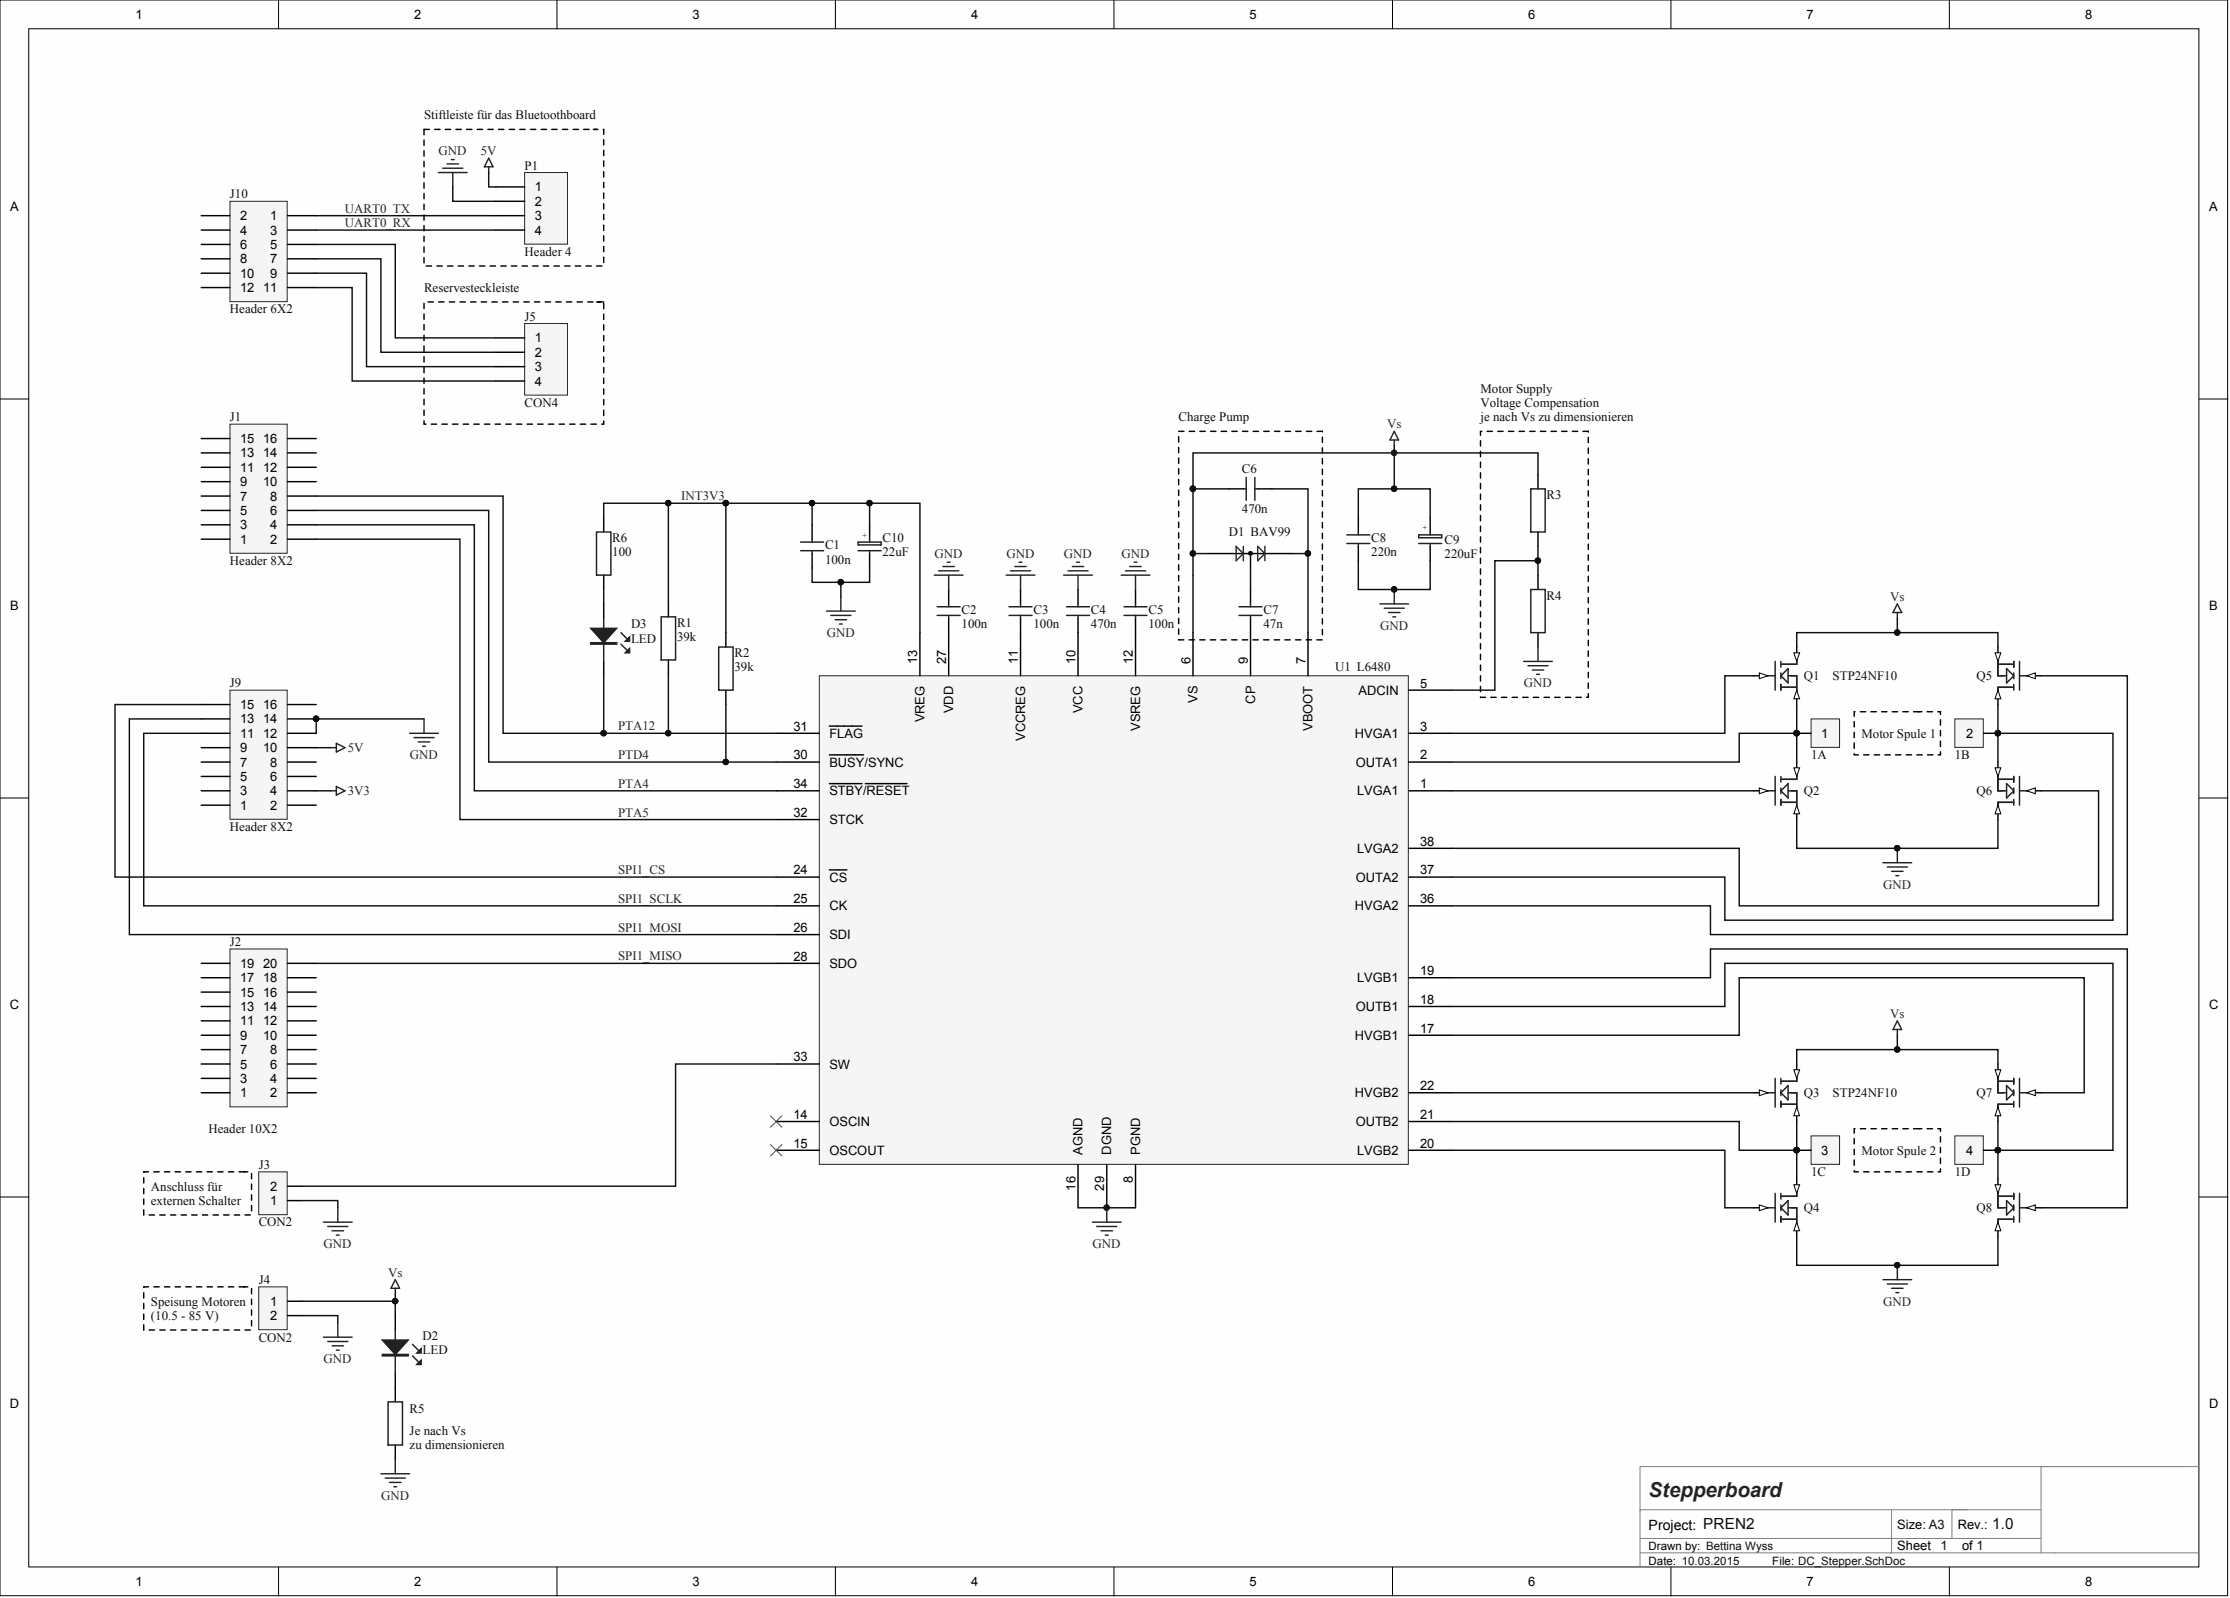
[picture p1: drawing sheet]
<svg xmlns="http://www.w3.org/2000/svg" width="393mm" height="282mm" viewBox="0 0 393 282" stroke-linecap="round" stroke-linejoin="round" font-family="sans-serif">
<defs><g id="words">
<text font-size="3.6" fill="#262626" x="290.8" y="264">Stepperboard</text>
<text font-size="2.7" fill="#0e0e0e" x="351.4" y="269.8">1.0</text>
<text font-size="2.5" x="290.8" y="269.8">Project: PREN2</text>
<g font-size="2.3">
<text x="23.9" y="3.3">1</text>
<text x="73.1" y="3.3">2</text>
<text x="122.2" y="3.3">3</text>
<text x="171.3" y="3.3">4</text>
<text x="220.4" y="3.3">5</text>
<text x="269.6" y="3.3">6</text>
<text x="318.7" y="3.3">7</text>
<text x="367.8" y="3.3">8</text>
<text x="94.3" y="33.8">1</text>
<text x="1.8" y="37.2">A</text>
<text x="42.3" y="38.8">2</text>
<text x="42.3" y="41.4">4</text>
<text x="47.7" y="38.8">1</text>
<text x="47.7" y="41.4">3</text>
<text x="94.3" y="36.3">2</text>
<text x="94.3" y="38.8">3</text>
<text x="94.3" y="41.4">4</text>
<text x="389.7" y="37.2">A</text>
<text x="42.3" y="43.9">6</text>
<text x="42.3" y="46.5">8</text>
<text x="47.7" y="43.9">5</text>
<text x="47.7" y="46.5">7</text>
<text x="42.3" y="49">10</text>
<text x="42.3" y="51.5">12</text>
<text x="46.4" y="51.5">11</text>
<text x="47.7" y="49">9</text>
<text x="94.3" y="60.4">1</text>
<text x="94.3" y="62.9">2</text>
<text x="94.3" y="65.5">3</text>
<text x="94.3" y="68">4</text>
<text x="42.3" y="83.2">11</text>
<text x="42.3" y="80.7">13</text>
<text x="42.3" y="78.2">15</text>
<text x="46.4" y="83.2">12</text>
<text x="46.4" y="80.7">14</text>
<text x="46.4" y="78.2">16</text>
<text x="42.3" y="88.3">7</text>
<text x="42.3" y="85.8">9</text>
<text x="46.4" y="85.8">10</text>
<text x="47.7" y="88.3">8</text>
<text x="42.3" y="95.9">1</text>
<text x="42.3" y="93.4">3</text>
<text x="42.3" y="90.8">5</text>
<text x="47.7" y="95.9">2</text>
<text x="47.7" y="93.4">4</text>
<text x="47.7" y="90.8">6</text>
<text x="1.8" y="107.6">B</text>
<text x="389.7" y="107.6">B</text>
<text x="161.8" y="117.2" transform="rotate(-90 161.8 117.2)">13</text>
<text x="166.9" y="117.2" transform="rotate(-90 166.9 117.2)">27</text>
<text x="179.5" y="117.2" transform="rotate(-90 179.5 117.2)">11</text>
<text x="189.7" y="117.2" transform="rotate(-90 189.7 117.2)">10</text>
<text x="199.8" y="117.2" transform="rotate(-90 199.8 117.2)">12</text>
<text x="210" y="117.2" transform="rotate(-90 210 117.2)">6</text>
<text x="220.1" y="117.2" transform="rotate(-90 220.1 117.2)">9</text>
<text x="230.3" y="117.2" transform="rotate(-90 230.3 117.2)">7</text>
<text x="42.3" y="125.1">15</text>
<text x="46.4" y="125.1">16</text>
<text x="168.1" y="125.8" transform="rotate(-90 168.1 125.8)">VDD</text>
<text x="191" y="125.8" transform="rotate(-90 191 125.8)">VCC</text>
<text x="211.2" y="124" transform="rotate(-90 211.2 124)">VS</text>
<text x="221.4" y="124.1" transform="rotate(-90 221.4 124.1)">CP</text>
<text x="239.6" y="122.5">ADCIN</text>
<text x="250.5" y="121.3">5</text>
<text x="42.3" y="130.1">11</text>
<text x="42.3" y="127.6">13</text>
<text x="46.4" y="130.1">12</text>
<text x="46.4" y="127.6">14</text>
<text x="140" y="128.9">31</text>
<text x="146.3" y="130.1">FLAG</text>
<text x="163.1" y="127.4" transform="rotate(-90 163.1 127.4)">VREG</text>
<text x="180.8" y="130.7" transform="rotate(-90 180.8 130.7)">VCCREG</text>
<text x="201.1" y="128.9" transform="rotate(-90 201.1 128.9)">VSREG</text>
<text x="231.5" y="128.9" transform="rotate(-90 231.5 128.9)">VBOOT</text>
<text x="239" y="130.1">HVGA1</text>
<text x="250.5" y="128.9">3</text>
<text x="321.2" y="130.1">1</text>
<text x="346.8" y="130.1">2</text>
<text x="42.3" y="137.8">5</text>
<text x="42.3" y="135.2">7</text>
<text x="42.3" y="132.7">9</text>
<text x="46.4" y="132.7">10</text>
<text x="47.7" y="137.8">6</text>
<text x="47.7" y="135.2">8</text>
<text x="140" y="134">30</text>
<text x="146.3" y="135.2">BUSY/SYNC</text>
<text x="239.1" y="135.2">OUTA1</text>
<text x="250.5" y="134">2</text>
<text x="42.3" y="142.8">1</text>
<text x="42.3" y="140.3">3</text>
<text x="47.7" y="142.8">2</text>
<text x="47.7" y="140.3">4</text>
<text x="140" y="139">34</text>
<text x="146.3" y="140.3">STBY/RESET</text>
<text x="239.4" y="140.3">LVGA1</text>
<text x="250.5" y="139">1</text>
<text x="140" y="144.1">32</text>
<text x="146.3" y="145.4">STCK</text>
<text x="250.5" y="149.2">38</text>
<text x="140" y="154.2">24</text>
<text x="146.3" y="155.5">CS</text>
<text x="239.1" y="155.5">OUTA2</text>
<text x="239.4" y="150.4">LVGA2</text>
<text x="250.5" y="154.2">37</text>
<text x="140" y="159.3">25</text>
<text x="146.3" y="160.6">CK</text>
<text x="239" y="160.6">HVGA2</text>
<text x="250.5" y="159.3">36</text>
<text x="140" y="164.4">26</text>
<text x="146.3" y="165.7">SDI</text>
<text x="42.3" y="173.3">17</text>
<text x="42.3" y="170.7">19</text>
<text x="46.4" y="173.3">18</text>
<text x="46.4" y="170.7">20</text>
<text x="140" y="169.5">28</text>
<text x="146.3" y="170.7">SDO</text>
<text x="239.4" y="173.3">LVGB1</text>
<text x="250.5" y="172">19</text>
<text x="1.7" y="178">C</text>
<text x="42.3" y="178.3">13</text>
<text x="42.3" y="175.8">15</text>
<text x="46.4" y="178.3">14</text>
<text x="46.4" y="175.8">16</text>
<text x="239.1" y="178.3">OUTB1</text>
<text x="250.5" y="177.1">18</text>
<text x="389.6" y="178">C</text>
<text x="42.3" y="185.9">7</text>
<text x="42.3" y="183.4">9</text>
<text x="42.3" y="180.9">11</text>
<text x="46.4" y="183.4">10</text>
<text x="46.4" y="180.9">12</text>
<text x="47.7" y="185.9">8</text>
<text x="239" y="183.4">HVGB1</text>
<text x="250.5" y="182.1">17</text>
<text x="42.3" y="191">3</text>
<text x="42.3" y="188.5">5</text>
<text x="47.7" y="191">4</text>
<text x="47.7" y="188.5">6</text>
<text x="140" y="187.2">33</text>
<text x="146.3" y="188.5">SW</text>
<text x="42.3" y="193.6">1</text>
<text x="47.7" y="193.6">2</text>
<text x="140" y="197.4">14</text>
<text x="239" y="193.6">HVGB2</text>
<text x="250.5" y="197.4">21</text>
<text x="250.5" y="192.3">22</text>
<text x="140" y="202.4">15</text>
<text x="146.3" y="198.6">OSCIN</text>
<text x="146.3" y="203.7">OSCOUT</text>
<text x="191" y="203.7" transform="rotate(-90 191 203.7)">AGND</text>
<text x="196" y="203.7" transform="rotate(-90 196 203.7)">DGND</text>
<text x="201.1" y="203.7" transform="rotate(-90 201.1 203.7)">PGND</text>
<text x="239.1" y="198.6">OUTB2</text>
<text x="239.4" y="203.7">LVGB2</text>
<text x="250.5" y="202.4">20</text>
<text x="321.2" y="203.7">3</text>
<text x="346.8" y="203.7">4</text>
<text x="189.7" y="210" transform="rotate(-90 189.7 210)">16</text>
<text x="194.8" y="210" transform="rotate(-90 194.8 210)">29</text>
<text x="199.8" y="208.7" transform="rotate(-90 199.8 208.7)">8</text>
<text x="47.7" y="212.6">1</text>
<text x="47.7" y="210">2</text>
<text x="47.7" y="230.3">1</text>
<text x="47.7" y="232.9">2</text>
<text x="1.7" y="248.4">D</text>
<text x="389.6" y="248.4">D</text>
<text x="334.7" y="269.6">Size: A3</text>
<text x="345.3" y="269.6">Rev.:</text>
<text x="334.7" y="273.4">Sheet</text>
<text x="346.1" y="273.4">of 1</text>
<text x="23.9" y="279.8">1</text>
<text x="73.1" y="279.8">2</text>
<text x="122.2" y="279.8">3</text>
<text x="171.3" y="279.8">4</text>
<text x="220.4" y="279.8">5</text>
<text x="269.6" y="279.8">6</text>
<text x="318.7" y="279.8">7</text>
<text x="367.8" y="279.8">8</text>
</g>
<g font-size="2.3" fill="#0e0e0e">
<text x="74.8" y="21.1">Stiftleiste für das Bluetoothboard</text>
<text x="92.5" y="29.9">P1</text>
<text x="40.6" y="35">J10</text>
<text x="92.5" y="45.1">Header 4</text>
<text x="74.8" y="51.5">Reservesteckleiste</text>
<text x="40.6" y="55.3">Header 6X2</text>
<text x="92.5" y="56.6">J5</text>
<text x="92.5" y="71.8">CON4</text>
<text x="261.1" y="69.2">Motor Supply</text>
<text x="261.1" y="71.8">Voltage Compensation</text>
<text x="40.6" y="74.3">J1</text>
<text x="207.9" y="74.3">Charge Pump</text>
<text x="261.1" y="74.3">je nach Vs zu dimensionieren</text>
<text x="219.1" y="83.4">C6</text>
<text x="272.8" y="88">R3</text>
<text x="108" y="95.6">R6</text>
<text x="155.7" y="95.6">C10</text>
<text x="216.8" y="94.6">D1 BAV99</text>
<text x="219.1" y="90.5">470n</text>
<text x="241.9" y="95.6">C8</text>
<text x="254.8" y="95.9">C9</text>
<text x="40.6" y="99.7">Header 8X2</text>
<text x="108" y="98.2">100</text>
<text x="145.5" y="96.9">C1</text>
<text x="145.5" y="99.4">100n</text>
<text x="155.7" y="98.2">22uF</text>
<text x="241.9" y="98.2">220n</text>
<text x="254.8" y="98.4">220uF</text>
<text x="272.8" y="105.8">R4</text>
<text x="111.3" y="110.8">D3</text>
<text x="111.3" y="113.4">LED</text>
<text x="119.4" y="110.6">R1</text>
<text x="119.4" y="113.1">39k</text>
<text x="169.6" y="108.3">C2</text>
<text x="169.6" y="110.8">100n</text>
<text x="182.3" y="108.3">C3</text>
<text x="182.3" y="110.8">100n</text>
<text x="192.4" y="108.3">C4</text>
<text x="192.4" y="110.8">470n</text>
<text x="202.6" y="108.3">C5</text>
<text x="202.6" y="110.8">100n</text>
<text x="222.9" y="108.3">C7</text>
<text x="222.9" y="110.8">47n</text>
<text x="129.6" y="115.9">R2</text>
<text x="129.6" y="118.4">39k</text>
<text x="235.5" y="118.4">U1 L6480</text>
<text x="318.2" y="120">Q1</text>
<text x="323.3" y="120">STP24NF10</text>
<text x="348.6" y="120">Q5</text>
<text x="40.6" y="121.2">J9</text>
<text x="328.3" y="130.1">Motor Spule 1</text>
<text x="319.5" y="133.9">1A</text>
<text x="344.8" y="133.9">1B</text>
<text x="318.2" y="140.3">Q2</text>
<text x="348.6" y="140.3">Q6</text>
<text x="40.6" y="146.6">Header 8X2</text>
<text x="40.6" y="166.9">J2</text>
<text x="318.2" y="193.5">Q3</text>
<text x="323.3" y="193.5">STP24NF10</text>
<text x="348.6" y="193.5">Q7</text>
<text x="36.8" y="199.9">Header 10X2</text>
<text x="328.3" y="203.7">Motor Spule 2</text>
<text x="26.6" y="210">Anschluss für</text>
<text x="45.6" y="206.2">J3</text>
<text x="319.5" y="207.5">1C</text>
<text x="344.8" y="207.5">1D</text>
<text x="26.6" y="212.5">externen Schalter</text>
<text x="318.2" y="213.8">Q4</text>
<text x="348.6" y="213.8">Q8</text>
<text x="45.6" y="216.3">CON2</text>
<text x="45.6" y="226.5">J4</text>
<text x="26.6" y="230.3">Speisung Motoren</text>
<text x="26.6" y="232.8">(10.5 - 85 V)</text>
<text x="45.6" y="236.6">CON2</text>
<text x="74.5" y="236.4">D2</text>
<text x="74.5" y="238.9">LED</text>
<text x="72.3" y="249.3">R5</text>
<text x="72.3" y="253.1">Je nach Vs</text>
<text x="72.3" y="255.6">zu dimensionieren</text>
<text x="342.3" y="273.4">1</text>
</g>
<g font-size="2.3" fill="#262626">
<text x="77.4" y="27.4">GND</text>
<text x="84.8" y="27.4">5V</text>
<text x="60.8" y="37.5">UART0_TX</text>
<text x="60.8" y="40.1">UART0_RX</text>
<text x="244.7" y="75.6">Vs</text>
<text x="120.2" y="88.3">INT3V3</text>
<text x="164.8" y="98.4">GND</text>
<text x="177.5" y="98.4">GND</text>
<text x="187.7" y="98.4">GND</text>
<text x="197.8" y="98.4">GND</text>
<text x="333.4" y="106">Vs</text>
<text x="145.8" y="112.4">GND</text>
<text x="243.4" y="111.1">GND</text>
<text x="268.8" y="121.2">GND</text>
<text x="109" y="128.8">PTA12</text>
<text x="61.4" y="132.6">5V</text>
<text x="72.3" y="133.9">GND</text>
<text x="109" y="133.9">PTD4</text>
<text x="61.4" y="140.3">3V3</text>
<text x="109" y="139">PTA4</text>
<text x="109" y="144.1">PTA5</text>
<text x="109" y="154.2">SPI1_CS</text>
<text x="109" y="159.3">SPI1_SCLK</text>
<text x="332.2" y="156.7">GND</text>
<text x="109" y="164.3">SPI1_MOSI</text>
<text x="109" y="169.4">SPI1_MISO</text>
<text x="333.4" y="179.6">Vs</text>
<text x="57.1" y="220.1">GND</text>
<text x="192.7" y="220.1">GND</text>
<text x="68.5" y="225.2">Vs</text>
<text x="332.2" y="230.3">GND</text>
<text x="57.1" y="240.4">GND</text>
<text x="67.2" y="264.5">GND</text>
</g>
<g font-size="2">
<text x="290.8" y="273.5">Drawn by: Bettina Wyss</text>
<text x="290.8" y="276">Date: 10.03.2015</text>
<text x="312.6" y="276">File: DC_Stepper.SchDoc</text>
</g>
<g font-size="1.4" fill="#0e0e0e">
<text x="152.1" y="94.8">+</text>
<text x="251" y="93.5">+</text>
</g>
</g></defs>
<g fill="#fefefe" stroke="#000" stroke-width=".18">
<path d="M0 0h392.9v281.5h-392.9z"/>
<path d="M5.1 5.1h382.8v271.3h-382.8z"/>
</g>
<g fill="none" stroke="#000" stroke-width=".18">
<path d="M49.1 0v5.1M98.2 0v5.1M147.4 0v5.1M196.5 0v5.1M245.6 0v5.1M294.7 0v5.1M343.8 0v5.1M0 70.4h5.1M387.9 70.4h5.1M0 140.8h5.1M387.9 140.8h5.1M0 211.1h5.1"/>
<path d="M387.9 211.1h5.1M49.1 276.4v5.1M98.2 276.4v5.1M147.4 276.4v5.1M196.5 276.4v5.1M245.6 276.4v5.1M294.7 276.4v5.1M343.8 276.4v5.1"/>
</g>
<g fill="#0e0e0e" stroke="#0e0e0e" stroke-width=".18">
<circle cx="195.2" cy="213" r=".48"/>
<circle cx="245.9" cy="79.9" r=".48"/>
</g>
<path d="M385.4 258.7h-96.1v17.7M387.9 258.7h-27.9v15.2M289.3 273.9h98.6M289.3 271.4h70.7M333.7 266.3v7.6h-.3M347.1 266.3h-2.8v5.1h2.3M360 266.3h-70.7v.3" fill="none" stroke="#808080" stroke-width=".18"/>
<path d="M40.6 35.5h10.1v17.7h-10.1z" fill="#f5f5f5" stroke="#262626" stroke-width=".18"/>
<path d="M35.5 38h5.1M50.7 38h5.1M35.5 40.6h5.1M35.5 43.1h5.1M35.5 45.7h5.1M35.5 48.2h5.1M35.5 50.7h5.1M50.7 40.6h5.1M50.7 43.1h5.1M50.7 45.7h5.1M50.7 48.2h5.1M50.7 50.7h5.1" fill="none" stroke="#000" stroke-width=".25"/>
<path d="M40.6 74.8h10.1v22.8h-10.1z" fill="#f5f5f5" stroke="#262626" stroke-width=".18"/>
<g fill="none" stroke="#000" stroke-width=".25">
<path d="M35.5 79.9h5.1M35.5 77.4h5.1M50.7 79.9h5.1M50.7 77.4h5.1M35.5 95.1h5.1M35.5 92.6h5.1M35.5 90h5.1M35.5 87.5h5.1M35.5 85h5.1M35.5 82.4h5.1M50.7 95.1h5.1M50.7 92.6h5.1"/>
<path d="M50.7 90h5.1M50.7 87.5h5.1M50.7 85h5.1M50.7 82.4h5.1"/>
</g>
<path d="M40.6 121.7h10.1v22.8h-10.1z" fill="#f5f5f5" stroke="#262626" stroke-width=".18"/>
<g fill="none" stroke="#000" stroke-width=".25">
<path d="M35.5 139.5h5.1M35.5 137h5.1M35.5 134.4h5.1M35.5 131.9h5.1M35.5 129.3h5.1M35.5 126.8h5.1M35.5 124.3h5.1M50.7 139.5h5.1M50.7 137h5.1M50.7 134.4h5.1M50.7 131.9h5.1M50.7 129.3h5.1"/>
<path d="M50.7 126.8h5.1M50.7 124.3h5.1M35.5 142h5.1M50.7 142h5.1"/>
</g>
<circle cx="55.8" cy="126.8" r=".48" fill="#0e0e0e" stroke="#0e0e0e" stroke-width=".18"/>
<path d="M58.3 131.9h1M58.3 139.5h1M59.3 131.1l1.5 .8-1.5 .7zM59.3 138.7l1.5 .8-1.5 .8zM72.3 129.3h5M73 130.1h3.6M73.8 130.9h2M74.5 131.6h.5M74.8 126.8v2.5" fill="none" stroke="#262626" stroke-width=".25"/>
<path d="M40.6 167.4h10.1v27.8h-10.1z" fill="#f5f5f5" stroke="#262626" stroke-width=".18"/>
<g fill="none" stroke="#000" stroke-width=".25">
<path d="M143.2 92.6v2.5M143.2 97.6v2.6M216.8 86.2h2.5M221.8 86.2h2.6M239.6 91.3v2.5M239.6 96.4v2.5M252.3 91.3v2.5M252.3 96.4v2.5M271.3 83.7v2.5M271.3 93.8v2.6M117.9 106.3v2.5M117.9 116.4v2.5"/>
<path d="M128 111.6v2.5M167.3 104v2.5M167.3 109.1v2.5M180 104v2.5M180 109.1v2.5M190.2 104v2.5M190.2 109.1v2.5M200.3 104v2.5M200.3 109.1v2.5M220.6 104v2.5M220.6 109.1v2.5M271.3 101.4v2.6"/>
<path d="M271.3 111.6v2.5M309.3 119.2h2.5M128 121.7v2.6M35.5 177.5h5.1M35.5 175h5.1M35.5 172.5h5.1M35.5 169.9h5.1M50.7 177.5h5.1M50.7 175h5.1M50.7 172.5h5.1M50.7 169.9h5.1M35.5 192.8h5.1"/>
<path d="M35.5 190.2h5.1M35.5 187.7h5.1M35.5 185.1h5.1M35.5 182.6h5.1M35.5 180.1h5.1M50.7 192.8h5.1M50.7 190.2h5.1M50.7 187.7h5.1M50.7 185.1h5.1M50.7 182.6h5.1M50.7 180.1h5.1"/>
</g>
<g fill="none" stroke="#1c1c1c" stroke-width=".25">
<path d="M141.2 97.1h4.1M141.2 95.6h4.1M143.2 95.1v.5M143.2 97.1v.5M219.3 86.2h.5M219.8 84.2v4.1M221.3 84.2v4.1M221.3 86.2h.5M237.6 94.3h4M237.6 95.9h4M239.6 93.8v.5M239.6 95.9v.5"/>
<path d="M250.2 94.3h4.1v.6h-4.1zM250.2 95.9h4.1M252.3 93.8v.5M252.3 95.9v.5M270 86.2h2.6v7.6h-2.6zM116.6 108.8h2.6v7.6h-2.6zM126.8 114.1h2.5v7.6h-2.5zM165.3 107h4.1M165.3 108.5h4.1M167.3 106.5v.5M167.3 108.5v.6M178 107h4"/>
<path d="M178 108.5h4M180 106.5v.5M180 108.5v.6M188.1 107h4.1M188.1 108.5h4.1M190.2 106.5v.5M190.2 108.5v.6M198.3 107h4M198.3 108.5h4M200.3 106.5v.5M200.3 108.5v.6M218.5 107h4.1"/>
<path d="M218.5 108.5h4.1M220.6 106.5v.5M220.6 108.5v.6M270 104h2.6v7.6h-2.6z"/>
</g>
<g fill="none" stroke="#262626" stroke-width=".25">
<path d="M245.9 77.6v1M245.9 76.1l.8 1.5h-1.5zM166.3 99.9h2M167.1 99.2h.5M179 99.9h2M179.8 99.2h.5M189.1 99.9h2.1M189.9 99.2h.5M199.3 99.9h2M200 99.2h.5M145.8 107.8h5.1M146.5 108.5h3.6"/>
<path d="M147.3 109.3h2M148.1 110.1h.5M148.3 105.3v2.5M164.8 101.4h5.1M165.6 100.7h3.5M167.3 101.4v2.6M177.5 101.4h5M178.2 100.7h3.6M180 101.4v2.6M187.6 101.4h5.1M188.4 100.7h3.5M190.2 101.4v2.6"/>
<path d="M197.8 101.4h5M198.5 100.7h3.6M200.3 101.4v2.6M243.4 106.5h5.1M244.2 107.3h3.5M244.9 108h2M245.7 108.8h.5M245.9 104v2.5M268.7 116.7h5.1M269.5 117.4h3.6M270.3 118.2h2M271 118.9h.5"/>
<path d="M271.3 114.1v2.6M334.7 106.5l.7 1.5h-1.5zM334.7 108v1.1M332.1 152.2h5.1M332.9 152.9h3.5M333.7 153.7h2M334.4 154.5h.5M334.7 149.6v2.6M192.7 215.6h5.1M193.4 216.3h3.6M194.2 217.1h2M195 217.9h.5"/>
<path d="M195.2 213v2.6"/>
</g>
<circle cx="195.2" cy="213" r=".48" fill="#262626" stroke="#262626" stroke-width=".18"/>
<g fill="#0e0e0e" stroke="#0e0e0e" stroke-width=".18">
<circle cx="245.9" cy="104" r=".48"/>
<circle cx="334.6" cy="149.6" r=".48"/>
</g>
<path d="M310.3 118.7l1.5 .5-1.5 .5z" fill="#fefefe" stroke="#000" stroke-width=".18"/>
<path d="M316.9 114.1v2.6" fill="none" stroke="#000" stroke-width=".25"/>
<path d="M316.4 115.1h1l-.5 1.6z" fill="#fefefe" stroke="#000" stroke-width=".18"/>
<path d="M316.9 121.7v2.6" fill="none" stroke="#000" stroke-width=".25"/>
<path d="M316.9 121.7l.5 1.6h-1z" fill="#fefefe" stroke="#000" stroke-width=".18"/>
<path d="M311.8 119.2h1.3M313.1 116.7v5M314.1 116.7v1M314.1 118.7v1M315.4 119.2h1.5v2.5M315.4 117.9v2.6l-1.3-1.3zM316.9 116.7v.5h-2.8M314.1 120.7v1M314.1 121.2h2.8" fill="none" stroke="#1c1c1c" stroke-width=".25"/>
<path d="M309.3 139.5h2.5" fill="none" stroke="#000" stroke-width=".25"/>
<path d="M310.3 139l1.5 .5-1.5 .5z" fill="#fefefe" stroke="#000" stroke-width=".18"/>
<path d="M316.9 134.4v2.6" fill="none" stroke="#000" stroke-width=".25"/>
<path d="M316.4 135.4h1l-.5 1.6z" fill="#fefefe" stroke="#000" stroke-width=".18"/>
<path d="M316.9 142v2.6" fill="none" stroke="#000" stroke-width=".25"/>
<path d="M316.9 142l.5 1.5h-1z" fill="#fefefe" stroke="#000" stroke-width=".18"/>
<path d="M311.8 139.5h1.3M313.1 137v5M314.1 137v1M314.1 139v1M315.4 139.5h1.5v2.5M315.4 138.2v2.6l-1.3-1.3zM316.9 137v.5h-2.8M314.1 141v1M314.1 141.5h2.8" fill="none" stroke="#1c1c1c" stroke-width=".25"/>
<path d="M357.5 119.2h2.5" fill="none" stroke="#000" stroke-width=".25"/>
<path d="M357.5 119.2l1.5-.5v1z" fill="#fefefe" stroke="#000" stroke-width=".18"/>
<path d="M352.4 121.7v2.6" fill="none" stroke="#000" stroke-width=".25"/>
<path d="M352.4 121.7l.5 1.6h-1z" fill="#fefefe" stroke="#000" stroke-width=".18"/>
<path d="M352.4 114.1v2.6" fill="none" stroke="#000" stroke-width=".25"/>
<path d="M351.9 115.1h1l-.5 1.6z" fill="#fefefe" stroke="#000" stroke-width=".18"/>
<path d="M352.4 116.7v2.5h1.5M352.4 117.2h2.8M353.9 117.9l1.3 1.3-1.3 1.3zM355.2 116.7v1M355.2 118.7v1M356.2 119.2h1.3M356.2 116.7v5M355.2 120.7v1M355.2 121.2h-2.8v.5" fill="none" stroke="#1c1c1c" stroke-width=".25"/>
<path d="M357.5 139.5h2.5" fill="none" stroke="#000" stroke-width=".25"/>
<path d="M357.5 139.5l1.5-.5v1z" fill="#fefefe" stroke="#000" stroke-width=".18"/>
<path d="M352.4 142v2.6" fill="none" stroke="#000" stroke-width=".25"/>
<path d="M352.4 142l.5 1.5h-1z" fill="#fefefe" stroke="#000" stroke-width=".18"/>
<path d="M352.4 134.4v2.6" fill="none" stroke="#000" stroke-width=".25"/>
<path d="M351.9 135.4h1l-.5 1.6z" fill="#fefefe" stroke="#000" stroke-width=".18"/>
<path d="M352.4 137v2.5h1.5M352.4 137.5h2.8M353.9 138.2l1.3 1.3-1.3 1.3zM355.2 137v1M355.2 139v1M356.2 139.5h1.3M356.2 137v5M355.2 141v1M355.2 141.5h-2.8v.5" fill="none" stroke="#1c1c1c" stroke-width=".25"/>
<path d="M144.5 119.2h103.9v86.2h-103.9z" fill="#f5f5f5" stroke="#262626" stroke-width=".18"/>
<g fill="none" stroke="#000" stroke-width=".25">
<path d="M162.3 111.6v7.6M167.3 111.6v7.6M180 111.6v7.6M190.2 111.6v7.6M200.3 111.6v7.6M210.4 111.6v7.6M220.6 111.6v7.6M230.7 111.6v7.6M136.9 139.5h7.6M136.9 134.4h7.6M136.9 129.3h7.6M146.3 133.2h6"/>
<path d="M146.3 128.1h5.7M146.3 138.2h5.7M152.6 138.2h7.4M248.5 139.5h7.6M248.5 134.4h7.6M248.5 129.3h7.6M248.5 121.7h7.6M136.9 154.7h7.6M136.9 159.8h7.6M136.9 144.6h7.6M146.3 153.4h3.1M248.5 154.7h7.6"/>
<path d="M248.5 159.8h7.6M248.5 149.6h7.6M136.9 164.9h7.6M136.9 169.9h7.6M248.5 177.5h7.6M248.5 172.5h7.6M136.9 197.8h7.6M136.9 187.7h7.6M248.5 197.8h7.6M248.5 182.6h7.6M248.5 192.8h7.6M309.3 192.8h2.5"/>
<path d="M136.9 202.9h7.6M190.2 205.4v7.6M195.2 205.4v7.6M200.3 205.4v7.6M248.5 202.9h7.6"/>
</g>
<path d="M334.7 181.6v1M334.7 180.1l.7 1.5h-1.5zM332.1 225.7h5.1M332.9 226.5h3.5M333.7 227.2h2M334.4 228h.5M334.7 223.2v2.5" fill="none" stroke="#262626" stroke-width=".25"/>
<circle cx="334.6" cy="223.2" r=".48" fill="#0e0e0e" stroke="#0e0e0e" stroke-width=".18"/>
<path d="M310.3 192.2l1.5 .6-1.5 .5z" fill="#fefefe" stroke="#000" stroke-width=".18"/>
<path d="M316.9 187.7v2.5" fill="none" stroke="#000" stroke-width=".25"/>
<path d="M316.4 188.7h1l-.5 1.5z" fill="#fefefe" stroke="#000" stroke-width=".18"/>
<path d="M316.9 195.3v2.5" fill="none" stroke="#000" stroke-width=".25"/>
<path d="M316.9 195.3l.5 1.5h-1z" fill="#fefefe" stroke="#000" stroke-width=".18"/>
<path d="M311.8 192.8h1.3M313.1 190.2v5.1M314.1 190.2v1M314.1 192.2v1.1M314.1 194.3v1M314.1 194.8h2.8M315.4 192.8h1.5v2.5M315.4 191.5v2.5l-1.3-1.2zM316.9 190.2v.5h-2.8" fill="none" stroke="#1c1c1c" stroke-width=".25"/>
<path d="M309.3 213h2.5" fill="none" stroke="#000" stroke-width=".25"/>
<path d="M310.3 212.5l1.5 .5-1.5 .5z" fill="#fefefe" stroke="#000" stroke-width=".18"/>
<path d="M316.9 208v2.5" fill="none" stroke="#000" stroke-width=".25"/>
<path d="M316.4 209h1l-.5 1.5z" fill="#fefefe" stroke="#000" stroke-width=".18"/>
<path d="M316.9 215.6v2.5" fill="none" stroke="#000" stroke-width=".25"/>
<path d="M316.9 215.6l.5 1.5h-1z" fill="#fefefe" stroke="#000" stroke-width=".18"/>
<path d="M311.8 213h1.3M313.1 210.5v5.1M314.1 210.5v1M314.1 212.5v1M314.1 214.6v1M314.1 215.1h2.8M315.4 213h1.5v2.6M315.4 211.8v2.5l-1.3-1.3zM316.9 210.5v.5h-2.8" fill="none" stroke="#1c1c1c" stroke-width=".25"/>
<path d="M357.5 192.8h2.5" fill="none" stroke="#000" stroke-width=".25"/>
<path d="M357.5 192.8l1.5-.6v1.1z" fill="#fefefe" stroke="#000" stroke-width=".18"/>
<path d="M352.4 195.3v2.5" fill="none" stroke="#000" stroke-width=".25"/>
<path d="M352.4 195.3l.5 1.5h-1z" fill="#fefefe" stroke="#000" stroke-width=".18"/>
<path d="M352.4 187.7v2.5" fill="none" stroke="#000" stroke-width=".25"/>
<path d="M351.9 188.7h1l-.5 1.5z" fill="#fefefe" stroke="#000" stroke-width=".18"/>
<path d="M352.4 190.2v2.6h1.5M352.4 190.7h2.8M353.9 191.5l1.3 1.3-1.3 1.2zM355.2 190.2v1M355.2 192.2v1.1M355.2 194.3v1M355.2 194.8h-2.8v.5M356.2 192.8h1.3M356.2 190.2v5.1" fill="none" stroke="#1c1c1c" stroke-width=".25"/>
<path d="M357.5 213h2.5" fill="none" stroke="#000" stroke-width=".25"/>
<path d="M357.5 213l1.5-.5v1z" fill="#fefefe" stroke="#000" stroke-width=".18"/>
<path d="M352.4 215.6v2.5" fill="none" stroke="#000" stroke-width=".25"/>
<path d="M352.4 215.6l.5 1.5h-1z" fill="#fefefe" stroke="#000" stroke-width=".18"/>
<path d="M352.4 208v2.5" fill="none" stroke="#000" stroke-width=".25"/>
<path d="M351.9 209h1l-.5 1.5z" fill="#fefefe" stroke="#000" stroke-width=".18"/>
<path d="M352.4 210.5v2.5h1.5M352.4 211h2.8M353.9 211.8l1.3 1.2-1.3 1.3zM355.2 210.5v1M355.2 212.5v1M355.2 214.6v1M355.2 215.1h-2.8v.5M356.2 213h1.3M356.2 210.5v5.1" fill="none" stroke="#1c1c1c" stroke-width=".25"/>
<path d="M135.9 196.8l2 2M137.9 196.8l-2 2M135.9 201.9l2 2M137.9 201.9l-2 2" fill="none" stroke="#4c4c4c" stroke-width=".18"/>
<path d="M57 215.6h5.1M57.8 216.3h3.6M58.6 217.1h2M59.3 217.9h.5M59.6 213v2.6" fill="none" stroke="#262626" stroke-width=".25"/>
<path d="M213 97.6h15.2M220.6 97.6v2.6" fill="none" stroke="#000" stroke-width=".25"/>
<path d="M218 96.4l1.3 1.2-1.3 1.3zM219.3 96.4v2.5M221.8 96.4l1.3 1.2-1.3 1.3zM223.1 96.4v2.5" fill="none" stroke="#292929" stroke-width=".25"/>
<circle cx="220.6" cy="97.6" r=".01" fill="#fefefe" stroke="#000" stroke-width=".76"/>
<g fill="none" stroke="#0e0e0e" stroke-width=".25">
<path d="M55.8 92.6h27.9v46.9h53.2M55.8 95.1h25.3v49.5h55.8M55.8 90h30.4v44.4h50.7M128 88.8v22.8M143.2 88.8v3.8M153.4 88.8v3.8M210.4 97.6h2.6M224.4 86.2h6.3v25.4M228.2 97.6h2.5M239.6 98.9v5.1h12.7v-5.1M271.3 98.9h-7.6v22.8h-7.6M271.3 83.7v-3.8h-60.9v6.3h6.4"/>
<path d="M117.9 118.9v10.4M143.2 100.2v2.5h5.1v2.6M153.4 100.2v2.5h-5.1M210.4 101.4v10.2M220.6 100.2v3.8M309.3 119.2h-5.1v10.1h-48.1M316.9 114.1v-2.5h35.5v2.5M334.7 109.1v2.5M360 119.2h15.2v45.7h-73.5v-5.1h-45.6M35.5 129.3h-10.1v30.5h111.5M35.5 126.8h-12.7v38.1h114.1M35.5 124.3h-15.2v30.4h116.6"/>
<path d="M74.8 126.8h-19v2.5M128 124.3v10.1M256.1 139.5h53.2M316.9 129.3h-10.1v5.1h-50.7M360 139.5h10.2v20.3h-63.4v-10.2h-50.7M316.9 144.6v5h35.5v-5M55.8 169.9h81.1M256.1 177.5h48.1v-7.6h68.5v33h-20.3M256.1 172.5h45.6v-5.1h73.5v45.6h-15.2M256.1 182.6h50.7v-10.1h60.8v20.3h-7.6M256.1 197.8h50.7v5.1h10.1M256.1 192.8h53.2"/>
<path d="M334.7 182.6v2.5M190.2 213h10.1M256.1 202.9h48.1v10.1h5.1"/>
</g>
<g fill="#0e0e0e" stroke="#0e0e0e" stroke-width=".18">
<circle cx="55.8" cy="126.8" r=".48"/>
<circle cx="128" cy="134.4" r=".48"/>
<circle cx="128" cy="88.7" r=".48"/>
<circle cx="143.2" cy="88.7" r=".48"/>
<circle cx="153.4" cy="88.7" r=".48"/>
<circle cx="148.3" cy="102.7" r=".48"/>
<circle cx="271.3" cy="98.9" r=".48"/>
<circle cx="210.4" cy="86.2" r=".48"/>
<circle cx="245.9" cy="104" r=".48"/>
<circle cx="334.6" cy="111.6" r=".48"/>
<circle cx="316.9" cy="129.3" r=".48"/>
<circle cx="352.4" cy="202.9" r=".48"/>
<circle cx="316.9" cy="202.9" r=".48"/>
<circle cx="334.6" cy="149.6" r=".48"/>
<circle cx="334.6" cy="185.1" r=".48"/>
<circle cx="117.9" cy="129.3" r=".48"/>
<circle cx="210.4" cy="97.6" r=".48"/>
<circle cx="230.7" cy="97.6" r=".48"/>
</g>
<path d="M153.4 92.6v2.5M153.4 97.6v2.6" fill="none" stroke="#000" stroke-width=".25"/>
<path d="M151.4 97.1h4M151.4 95.6h4v.5h-4zM153.4 95.1v.5M153.4 97.1v.5" fill="none" stroke="#1c1c1c" stroke-width=".25"/>
<path d="M45.6 206.7h5.1v7.6h-5.1z" fill="#f5f5f5" stroke="#262626" stroke-width=".18"/>
<path d="M50.7 211.8h2.5M50.7 209.2h2.5" fill="none" stroke="#000" stroke-width=".25"/>
<path d="M53.2 211.8h6.4v1.2" fill="none" stroke="#0e0e0e" stroke-width=".25"/>
<path d="M319.5 126.8h5v5h-5z" fill="#f5f5f5" stroke="#262626" stroke-width=".18"/>
<path d="M316.9 129.3h2.6" fill="none" stroke="#000" stroke-width=".25"/>
<circle cx="316.9" cy="129.3" r=".48" fill="#0e0e0e" stroke="#0e0e0e" stroke-width=".18"/>
<path d="M344.8 126.8h5v5h-5z" fill="#f5f5f5" stroke="#262626" stroke-width=".18"/>
<path d="M349.9 129.3h2.5" fill="none" stroke="#000" stroke-width=".25"/>
<circle cx="352.4" cy="129.3" r=".48" fill="#0e0e0e" stroke="#0e0e0e" stroke-width=".18"/>
<path d="M319.5 200.4h5v5h-5z" fill="#f5f5f5" stroke="#262626" stroke-width=".18"/>
<path d="M316.9 202.9h2.6" fill="none" stroke="#000" stroke-width=".25"/>
<circle cx="316.9" cy="202.9" r=".48" fill="#0e0e0e" stroke="#0e0e0e" stroke-width=".18"/>
<path d="M344.8 200.4h5v5h-5z" fill="#f5f5f5" stroke="#262626" stroke-width=".18"/>
<path d="M106.5 91.3v2.5M106.5 101.4v2.6M106.5 106.5v2.6M106.5 116.7v2.5M349.9 202.9h2.5" fill="none" stroke="#000" stroke-width=".25"/>
<g fill="#0e0e0e" stroke="#0e0e0e" stroke-width=".18">
<circle cx="352.4" cy="202.9" r=".48"/>
<circle cx="352.4" cy="129.3" r=".48"/>
<circle cx="316.9" cy="129.3" r=".48"/>
<circle cx="117.9" cy="88.7" r=".48"/>
<circle cx="106.5" cy="129.3" r=".48"/>
<circle cx="128" cy="88.7" r=".48"/>
<circle cx="143.2" cy="88.7" r=".48"/>
<circle cx="153.4" cy="88.7" r=".48"/>
<circle cx="117.9" cy="129.3" r=".48"/>
<circle cx="334.6" cy="223.2" r=".48"/>
</g>
<g fill="none" stroke="#0e0e0e" stroke-width=".25">
<path d="M55.8 38h31.7M79.9 33v2.5h7.6M86.2 30.4v2.6h1.3M55.8 40.6h31.7M55.8 87.5h32.9v41.8h17.8M106.5 91.3v-2.5h55.8v22.8M117.9 88.8v17.5M106.5 119.2v10.1h30.4M106.5 104v2.5M55.8 139.5h2.5M55.8 131.9h2.5M316.9 124.3v10.1"/>
<path d="M352.4 129.3h20.3v33h-68.5v-7.6h-48.1M352.4 124.3v10.1M352.4 197.8v10.2M316.9 218.1v5.1h35.5v-5.1"/>
</g>
<path d="M105.2 93.8h2.6v7.6h-2.6zM106.5 109.1v7.6M109.5 113.6l1 1M109.5 111.6l1 1" fill="none" stroke="#1c1c1c" stroke-width=".25"/>
<g fill="#1c1c1c" stroke="#1c1c1c" stroke-width=".25">
<path d="M104.2 110.8h4.6l-2.3 2.6z"/>
<path d="M111 114.4v.7h-.7z"/>
<path d="M111 112.4v.7h-.7z"/>
<path d="M104.2 113.4h4.6v.2h-4.6z" fill-rule="evenodd"/>
</g>
<path d="M77.3 30.4h5.1M78.1 29.7h3.5M78.8 28.9h2.1M79.6 28.2h.5M79.9 30.4v2.6M86.2 27.9l.8 1.5h-1.6zM86.2 29.4v1" fill="none" stroke="#262626" stroke-width=".25"/>
<path d="M74.8 22.8h30.4h-1.3M74.8 22.8v24.1h31.7v-24.1h-1.3M338.5 125.5h-11.4v7.7h15.2v-7.7h-3.8M338.5 199.1h-11.4v7.6h15.2v-7.6h-3.8" fill="none" stroke="#000" stroke-width=".25" stroke-dasharray=".9 .9"/>
<path d="M92.5 30.4h7.6v12.7h-7.6z" fill="#f5f5f5" stroke="#262626" stroke-width=".18"/>
<path d="M87.5 33h5M87.5 35.5h5M87.5 38h5M87.5 40.6h5" fill="none" stroke="#000" stroke-width=".25"/>
<path d="M45.6 227h5.1v7.5h-5.1z" fill="#f5f5f5" stroke="#262626" stroke-width=".18"/>
<path d="M50.7 229.5h2.5M50.7 232.1h2.5" fill="none" stroke="#000" stroke-width=".25"/>
<path d="M57 235.9h5.1M57.8 236.6h3.6M58.6 237.4h2M59.3 238.1h.5M59.6 233.3v2.6M69.7 225.7l.8 1.5h-1.5zM69.7 227.2v1.1" fill="none" stroke="#262626" stroke-width=".25"/>
<path d="M136.9 187.7h-17.7v21.5h-66M53.2 232.1h6.4v1.2M53.2 229.5h16.5" fill="none" stroke="#0e0e0e" stroke-width=".25"/>
<circle cx="69.7" cy="229.5" r=".48" fill="#0e0e0e" stroke="#0e0e0e" stroke-width=".18"/>
<path d="M43.1 206.7h-17.7v7.6h19v-7.6h-1.3M43.1 227h-17.7v7.6h19v-7.6h-1.3" fill="none" stroke="#000" stroke-width=".25" stroke-dasharray=".9 .9"/>
<path d="M92.5 57.1h7.6v12.6h-7.6z" fill="#f5f5f5" stroke="#262626" stroke-width=".18"/>
<path d="M87.5 59.6h5M87.5 62.1h5M87.5 64.7h5M87.5 67.2h5M69.7 232.1v2.5M69.7 242.2v5.1M69.7 254.9v2.5" fill="none" stroke="#000" stroke-width=".25"/>
<path d="M55.8 43.1h13.9v16.5h17.8M55.8 45.7h11.4v16.4h20.3M55.8 48.2h8.9v16.5h22.8M55.8 50.7h6.3v16.5h25.4M245.9 78.6v7.6M210.4 86.2v15.2M239.6 91.3v-5.1h12.7v5.1M271.3 96.4v5M316.9 187.7v-2.6h35.5v2.6M316.9 197.8v10.2M69.7 228.3v3.8" fill="none" stroke="#0e0e0e" stroke-width=".25"/>
<path d="M106.5 53.3h-31.7v21.5h31.7v-21.5h-1.3M233.3 76.1h-25.4v36.8h25.4v-36.8M280.2 76.1h-19.1v46.9h19.1v-46.9" fill="none" stroke="#000" stroke-width=".25" stroke-dasharray=".9 .9"/>
<path d="M69.7 234.6v7.6M72.8 239.2l1 1M72.8 237.1l1 1M68.5 247.3h2.5v7.6h-2.5z" fill="none" stroke="#1c1c1c" stroke-width=".25"/>
<path d="M67.2 260h5.1M69.7 257.4v2.6M67.9 260.7h3.6M68.7 261.5h2M69.5 262.2h.5" fill="none" stroke="#262626" stroke-width=".25"/>
<g fill="#1c1c1c" stroke="#1c1c1c" stroke-width=".25">
<path d="M67.4 236.4h4.6l-2.3 2.5z"/>
<path d="M74.3 239.9v.8h-.8z"/>
<path d="M74.3 237.9v.8h-.8z"/>
<path d="M67.4 238.9h4.6v.3h-4.6z" fill-rule="evenodd"/>
</g>
<g fill="#0e0e0e" stroke="#0e0e0e" stroke-width=".18">
<circle cx="69.7" cy="229.5" r=".48"/>
<circle cx="245.9" cy="86.2" r=".48"/>
<circle cx="271.3" cy="98.9" r=".48"/>
<circle cx="210.4" cy="97.6" r=".48"/>
<circle cx="210.4" cy="86.2" r=".48"/>
<circle cx="334.6" cy="185.1" r=".48"/>
<circle cx="316.9" cy="202.9" r=".48"/>
</g>
<circle cx="245.9" cy="79.9" r=".48" fill="#262626" stroke="#262626" stroke-width=".18"/>
<use href="#words"/>
</svg>
